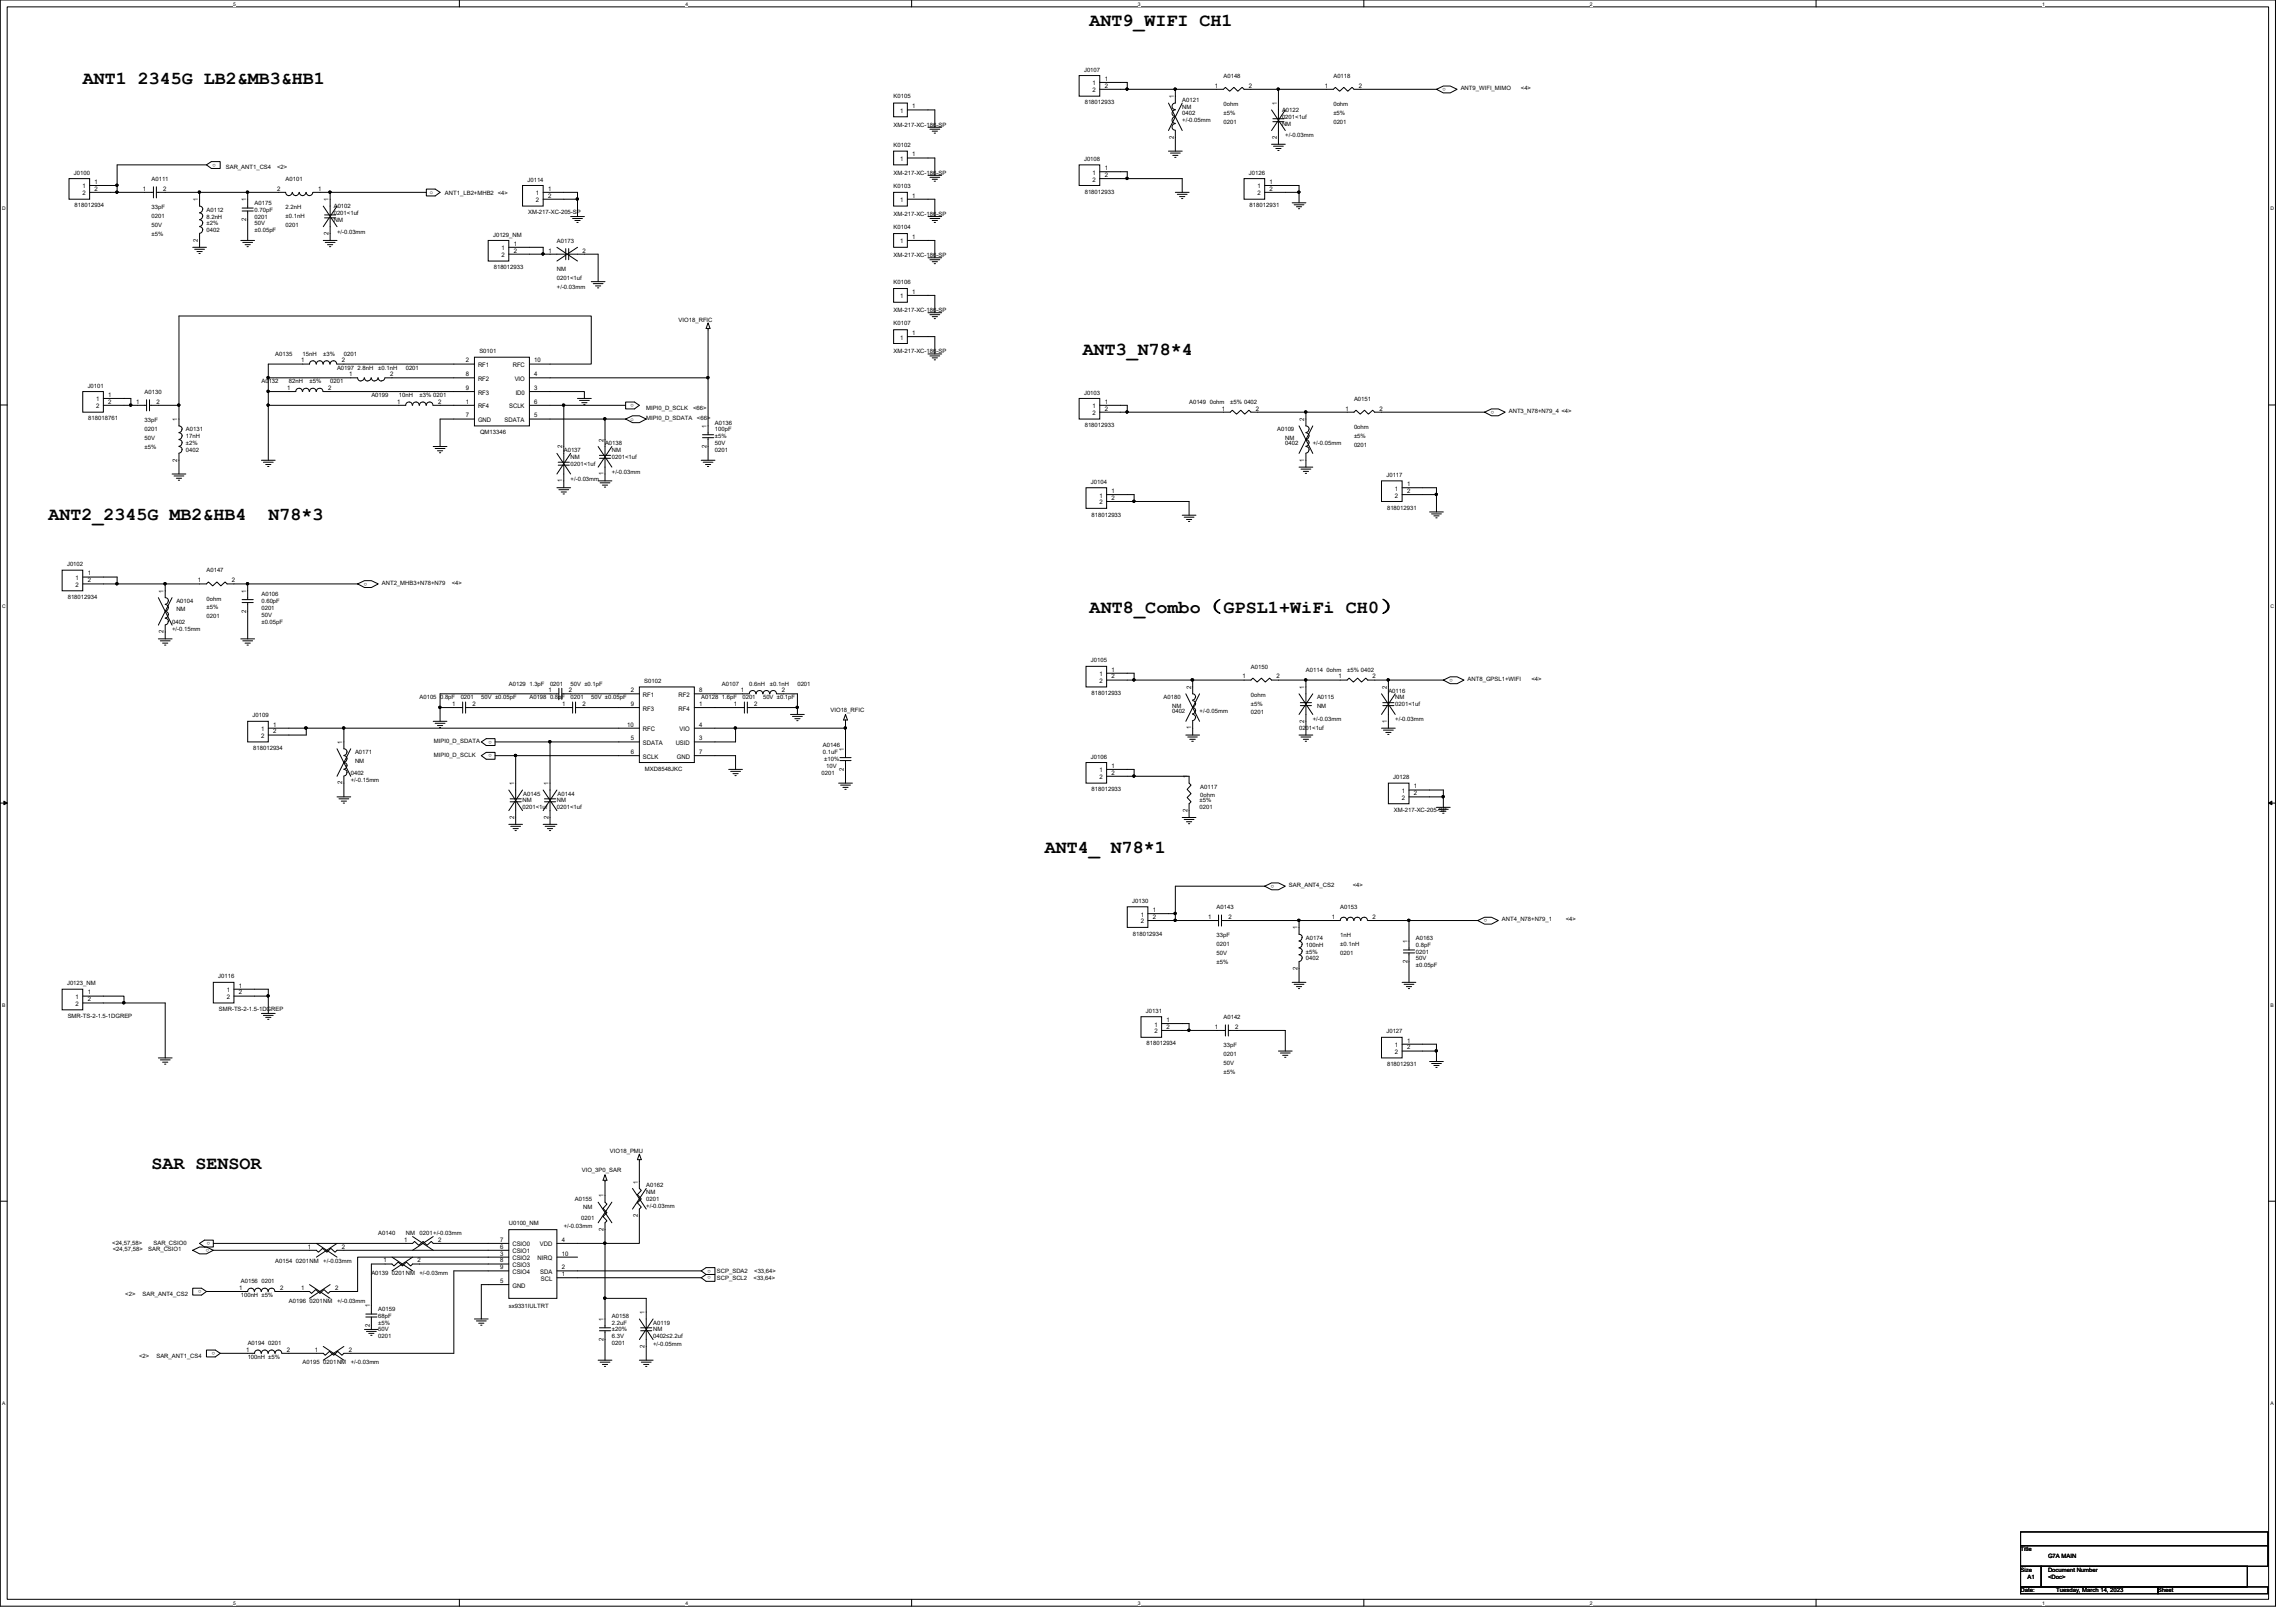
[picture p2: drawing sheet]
<svg xmlns="http://www.w3.org/2000/svg" width="297mm" height="210mm" viewBox="0 0 297 210" stroke-linecap="round" stroke-linejoin="round" font-family="sans-serif">
<defs><g id="words">
<g font-size="2.4">
<text x="141" y="3.3">ANT9_WIFI CH1</text>
<text x="10.7" y="10.8">ANT1 2345G LB2&amp;MB3&amp;HB1</text>
<text x="140.1" y="46">ANT3_N78*4</text>
<text x="6.3" y="67.3">ANT2_2345G MB2&amp;HB4</text>
<text x="34.7" y="67.3">N78*3</text>
<text x="141" y="79.3">ANT8_Combo（GPSL1+WiFi CH0）</text>
<text x="135.2" y="110.4">ANT4_ N78*1</text>
<text x="19.6" y="151.3">SAR SENSOR</text>
</g>
<g font-size=".8">
<text x="140.2" y="9.3">J0107</text>
<text x="141.3" y="11">1</text>
<text x="141.3" y="11.9">2</text>
<text x="142.9" y="10.5">1</text>
<text x="142.9" y="11.3">2</text>
<text x="157.2" y="11.3">1</text>
<text x="158.3" y="10.1">A0148</text>
<text x="161.6" y="11.3">2</text>
<text x="171.4" y="11.3">1</text>
<text x="172.5" y="10.1">A0118</text>
<text x="175.8" y="11.3">2</text>
<text x="187.1" y="11.4" transform="rotate(180 187.1 11.4)">o</text>
<text x="189" y="11.6">ANT9_WIFI_MIMO</text>
<text x="196.8" y="11.6">&lt;4&gt;</text>
<text x="115.6" y="12.7">K0105</text>
<text x="115.6" y="16.4">XM-217-XC-186-SP</text>
<text x="116.5" y="14.6">1</text>
<text x="118" y="14">1</text>
<text x="140.3" y="13.5">818012933</text>
<text x="151.8" y="17.9" transform="rotate(-90 151.8 17.9)">2</text>
<text x="151.8" y="12.7" transform="rotate(-90 151.8 12.7)">1</text>
<text x="152.9" y="13.2">A0121</text>
<text x="152.9" y="14.1">NM</text>
<text x="152.9" y="14.9">0402</text>
<text x="152.9" y="15.8">+/-0.05mm</text>
<text x="158.3" y="13.7">0ohm</text>
<text x="158.3" y="14.9">±5%</text>
<text x="158.3" y="16">0201</text>
<text x="165.2" y="17.9" transform="rotate(-90 165.2 17.9)">2</text>
<text x="165.2" y="13.6" transform="rotate(-90 165.2 13.6)">1</text>
<text x="165.9" y="14.5">A0122</text>
<text x="165.9" y="16.3">NM</text>
<text x="165.9" y="15.4">0201&lt;1uf</text>
<text x="166.3" y="17.8">+/-0.03mm</text>
<text x="172.5" y="13.7">0ohm</text>
<text x="172.5" y="14.9">±5%</text>
<text x="172.5" y="16">0201</text>
<text x="9.6" y="22.6">J0100</text>
<text x="12.2" y="23.8">1</text>
<text x="19.6" y="23.4">A0111</text>
<text x="27.9" y="21.2" transform="rotate(180 27.9 21.2)">o</text>
<text x="29.2" y="21.9">SAR_ANT1_CS4</text>
<text x="35.9" y="21.9">&lt;2&gt;</text>
<text x="37" y="23.4">A0101</text>
<text x="68.2" y="23.5">J0114</text>
<text x="115.6" y="19">K0102</text>
<text x="115.6" y="22.6">XM-217-XC-186-SP</text>
<text x="116.5" y="20.8">1</text>
<text x="118" y="20.2">1</text>
<text x="140.2" y="20.8">J0108</text>
<text x="141.3" y="22.6">1</text>
<text x="141.3" y="23.5">2</text>
<text x="142.9" y="22">1</text>
<text x="142.9" y="22.9">2</text>
<text x="161.6" y="22.6">J0126</text>
<text x="164.3" y="23.8">1</text>
<text x="9.6" y="26.8">818012934</text>
<text x="10.7" y="24.4">1</text>
<text x="10.7" y="25.3">2</text>
<text x="12.2" y="24.7">2</text>
<text x="18.5" y="24.7">1</text>
<text x="19.6" y="27.1">33pF</text>
<text x="19.6" y="28.2">0201</text>
<text x="19.6" y="29.3">50V</text>
<text x="21.1" y="24.7">2</text>
<text x="25.6" y="26" transform="rotate(-90 25.6 26)">1</text>
<text x="26.7" y="27.4">A0112</text>
<text x="26.7" y="28.3">8.2nH</text>
<text x="26.7" y="29.2">±2%</text>
<text x="31.8" y="28.6" transform="rotate(-90 31.8 28.6)">2</text>
<text x="31.8" y="26" transform="rotate(-90 31.8 26)">1</text>
<text x="32.9" y="26.5">A0175</text>
<text x="32.9" y="27.4">0.70pF</text>
<text x="32.9" y="28.3">0201</text>
<text x="32.9" y="29.2">50V</text>
<text x="35.9" y="24.7">2</text>
<text x="37" y="27.1">2.2nH</text>
<text x="37" y="28.2">±0.1nH</text>
<text x="37" y="29.3">0201</text>
<text x="41.1" y="24.7">1</text>
<text x="42.5" y="26" transform="rotate(-90 42.5 26)">1</text>
<text x="43.2" y="27">A0102</text>
<text x="43.2" y="28.7">NM</text>
<text x="43.2" y="27.9">0201&lt;1uf</text>
<text x="55.6" y="25.1">o</text>
<text x="57.6" y="25.2">ANT1_LB2+MHB2 &lt;4&gt;</text>
<text x="68.3" y="27.7">XM-217-XC-205-SP</text>
<text x="69.3" y="25.3">1</text>
<text x="69.3" y="26.2">2</text>
<text x="70.9" y="24.7">1</text>
<text x="70.9" y="25.6">2</text>
<text x="115.6" y="29.6">K0104</text>
<text x="115.6" y="24.3">K0103</text>
<text x="115.6" y="27.9">XM-217-XC-186-SP</text>
<text x="116.5" y="26.2">1</text>
<text x="118" y="25.6">1</text>
<text x="140.3" y="25.1">818012933</text>
<text x="161.7" y="26.8">818012931</text>
<text x="162.7" y="24.4">1</text>
<text x="162.7" y="25.3">2</text>
<text x="164.3" y="24.7">2</text>
<text x="19.6" y="30.5">±5%</text>
<text x="25.6" y="31.3" transform="rotate(-90 25.6 31.3)">2</text>
<text x="26.7" y="30.1">0402</text>
<text x="32.9" y="30.1">±0.05pF</text>
<text x="42.5" y="30.4" transform="rotate(-90 42.5 30.4)">2</text>
<text x="43.6" y="30.2">+/-0.03mm</text>
<text x="63.8" y="30.6">J0129_NM</text>
<text x="63.9" y="34.8">818012933</text>
<text x="64.9" y="32.4">1</text>
<text x="64.9" y="33.3">2</text>
<text x="66.5" y="31.8">1</text>
<text x="66.5" y="32.7">2</text>
<text x="70.9" y="32.7">1</text>
<text x="72" y="31.4">A0173</text>
<text x="72" y="35.1">NM</text>
<text x="75.4" y="32.7">2</text>
<text x="115.6" y="33.3">XM-217-XC-186-SP</text>
<text x="116.5" y="31.5">1</text>
<text x="118" y="30.9">1</text>
<text x="72" y="36.2">0201&lt;1uf</text>
<text x="72" y="37.3">+/-0.03mm</text>
<text x="87.8" y="41.6">VIO18_RFIC</text>
<text x="115.6" y="36.7">K0106</text>
<text x="115.6" y="40.4">XM-217-XC-186-SP</text>
<text x="116.5" y="38.6">1</text>
<text x="118" y="38">1</text>
<text x="35.6" y="46.1">A0135</text>
<text x="38.9" y="46.9">1</text>
<text x="39.2" y="46.1">15nH</text>
<text x="41.8" y="46.1">±3%</text>
<text x="43.6" y="47.8">A0197 2.8nH</text>
<text x="44.2" y="46.9">2</text>
<text x="44.5" y="46.1">0201</text>
<text x="48.9" y="47.8">±0.1nH</text>
<text x="52.5" y="47.8">0201</text>
<text x="60.3" y="46.9">2</text>
<text x="61.8" y="47.5">RF1</text>
<text x="62" y="45.7">S0101</text>
<text x="66.3" y="47.5">RFC</text>
<text x="69.1" y="46.9">10</text>
<text x="115.6" y="42.1">K0107</text>
<text x="115.6" y="45.7">XM-217-XC-186-SP</text>
<text x="116.5" y="43.9">1</text>
<text x="118" y="43.3">1</text>
<text x="11.3" y="50.2">J0101</text>
<text x="12.4" y="51.9">1</text>
<text x="12.4" y="52.8">2</text>
<text x="14" y="51.4">1</text>
<text x="14" y="52.2">2</text>
<text x="17.6" y="52.2">1</text>
<text x="18.7" y="51">A0130</text>
<text x="20.2" y="52.2">2</text>
<text x="33.8" y="49.6">A0132</text>
<text x="37.2" y="50.5">1</text>
<text x="37.4" y="49.6">82nH</text>
<text x="40" y="49.6">±5%</text>
<text x="42.5" y="50.5">2</text>
<text x="42.7" y="49.6">0201</text>
<text x="45.2" y="48.7">1</text>
<text x="48" y="51.4">A0199</text>
<text x="50.5" y="48.7">2</text>
<text x="51.4" y="52.2">1</text>
<text x="51.6" y="51.4">10nH</text>
<text x="54.3" y="51.4">±3% 0201</text>
<text x="56.7" y="52.2">2</text>
<text x="60.3" y="52.2">1</text>
<text x="60.3" y="50.5">9</text>
<text x="60.3" y="48.7">8</text>
<text x="61.8" y="52.8">RF4</text>
<text x="61.8" y="51.1">RF3</text>
<text x="61.8" y="49.3">RF2</text>
<text x="65.9" y="52.8">SCLK</text>
<text x="66.6" y="49.3">VIO</text>
<text x="66.7" y="51.1">ID0</text>
<text x="69.1" y="52.2">6</text>
<text x="69.1" y="48.7">4</text>
<text x="69.1" y="50.5">3</text>
<text x="82" y="52.3" transform="rotate(180 82 52.3)">o</text>
<text x="83.6" y="53">MIPI0_D_SCLK</text>
<text x="89.7" y="53">&lt;66&gt;</text>
<text x="140.2" y="51.1">J0103</text>
<text x="141.3" y="52.8">1</text>
<text x="141.3" y="53.7">2</text>
<text x="142.9" y="52.2">1</text>
<text x="142.9" y="53.1">2</text>
<text x="153.8" y="52.3">A0149 0ohm</text>
<text x="158.1" y="53.1">1</text>
<text x="159.2" y="52.3">±5% 0402</text>
<text x="162.5" y="53.1">2</text>
<text x="174.1" y="53.1">1</text>
<text x="175.2" y="51.9">A0151</text>
<text x="178.5" y="53.1">2</text>
<text x="193.3" y="53.2" transform="rotate(180 193.3 53.2)">o</text>
<text x="195.2" y="53.4">ANT3_N78+N79_4 &lt;4&gt;</text>
<text x="11.4" y="54.4">818018761</text>
<text x="18.7" y="54.6">33pF</text>
<text x="18.7" y="55.8">0201</text>
<text x="18.7" y="56.9">50V</text>
<text x="18.7" y="58.1">±5%</text>
<text x="22.9" y="59.7" transform="rotate(-90 22.9 59.7)">2</text>
<text x="22.9" y="54.5" transform="rotate(-90 22.9 54.5)">1</text>
<text x="24" y="55.8">A0131</text>
<text x="24" y="56.7">17nH</text>
<text x="24" y="57.6">±2%</text>
<text x="24" y="58.5">0402</text>
<text x="60.3" y="54">7</text>
<text x="61.8" y="54.6">GND</text>
<text x="62.1" y="56.2">QM13346</text>
<text x="65.3" y="54.6">SDATA</text>
<text x="69.1" y="54">5</text>
<text x="72.7" y="58" transform="rotate(-90 72.7 58)">2</text>
<text x="72.9" y="58.5">A0137</text>
<text x="73.8" y="59.4">NM</text>
<text x="78.1" y="57.2" transform="rotate(-90 78.1 57.2)">2</text>
<text x="78.3" y="57.6">A0138</text>
<text x="79.2" y="58.5">NM</text>
<text x="79.2" y="59.4">0201&lt;1uf</text>
<text x="81.6" y="54.4">o</text>
<text x="83.6" y="54.4">MIPI0_D_SDATA</text>
<text x="90.2" y="54.4">&lt;66&gt;</text>
<text x="91.4" y="58" transform="rotate(-90 91.4 58)">2</text>
<text x="91.4" y="55.4" transform="rotate(-90 91.4 55.4)">1</text>
<text x="92.5" y="54.9">A0136</text>
<text x="92.5" y="55.8">100pF</text>
<text x="92.5" y="58.5">0201</text>
<text x="92.5" y="57.6">50V</text>
<text x="92.5" y="56.7">±5%</text>
<text x="140.3" y="55.3">818012933</text>
<text x="165.2" y="55.8">A0109</text>
<text x="166.3" y="56.9">NM</text>
<text x="166.3" y="57.6">0402</text>
<text x="168.7" y="59.7" transform="rotate(-90 168.7 59.7)">1</text>
<text x="168.7" y="54.5" transform="rotate(-90 168.7 54.5)">2</text>
<text x="169.8" y="57.6">+/-0.05mm</text>
<text x="175.2" y="55.5">0ohm</text>
<text x="175.2" y="56.6">±5%</text>
<text x="175.2" y="57.8">0201</text>
<text x="72.7" y="62.4" transform="rotate(-90 72.7 62.4)">1</text>
<text x="73.8" y="60.3">0201&lt;1uf</text>
<text x="73.8" y="62.2">+/-0.03mm</text>
<text x="78.1" y="61.5" transform="rotate(-90 78.1 61.5)">1</text>
<text x="79.2" y="61.3">+/-0.03mm</text>
<text x="141.1" y="62.6">J0104</text>
<text x="142.2" y="64.4">1</text>
<text x="142.2" y="65.3">2</text>
<text x="143.8" y="63.8">1</text>
<text x="143.8" y="64.7">2</text>
<text x="179.4" y="61.7">J0117</text>
<text x="179.4" y="66">818012931</text>
<text x="180.5" y="63.5">1</text>
<text x="180.5" y="64.4">2</text>
<text x="182" y="62.9">1</text>
<text x="182" y="63.8">2</text>
<text x="141.2" y="66.8">818012933</text>
<text x="8.7" y="73.3">J0102</text>
<text x="8.8" y="77.5">818012934</text>
<text x="9.8" y="75.1">1</text>
<text x="9.8" y="75.9">2</text>
<text x="11.3" y="74.5">1</text>
<text x="11.3" y="75.4">2</text>
<text x="21.2" y="76.7" transform="rotate(-90 21.2 76.7)">1</text>
<text x="25.6" y="75.4">1</text>
<text x="26.7" y="74.1">A0147</text>
<text x="26.7" y="77.7">0ohm</text>
<text x="30" y="75.4">2</text>
<text x="31.8" y="76.7" transform="rotate(-90 31.8 76.7)">1</text>
<text x="33.8" y="77.2">A0106</text>
<text x="47.5" y="75.4" transform="rotate(180 47.5 75.4)">o</text>
<text x="49.4" y="75.6">ANT2_MHB3+N78+N79</text>
<text x="58.5" y="75.6">&lt;4&gt;</text>
<text x="21.2" y="82" transform="rotate(-90 21.2 82)">2</text>
<text x="22.3" y="80.7">0402</text>
<text x="22.3" y="81.6">+/-0.15mm</text>
<text x="22.8" y="78.1">A0104</text>
<text x="22.8" y="79.1">NM</text>
<text x="26.7" y="78.9">±5%</text>
<text x="26.7" y="80">0201</text>
<text x="31.8" y="79.3" transform="rotate(-90 31.8 79.3)">2</text>
<text x="33.8" y="78.1">0.60pF</text>
<text x="33.8" y="79">0201</text>
<text x="33.8" y="79.8">50V</text>
<text x="33.8" y="80.7">±0.05pF</text>
<text x="65.8" y="88.7">A0129 1.3pF</text>
<text x="70.9" y="89.6">1</text>
<text x="71.2" y="88.7">0201</text>
<text x="73.6" y="89.6">2</text>
<text x="73.8" y="88.7">50V ±0.1pF</text>
<text x="81.6" y="89.6">2</text>
<text x="83.4" y="88.4">S0102</text>
<text x="90.5" y="89.6">8</text>
<text x="93.4" y="88.7">A0107</text>
<text x="95.8" y="89.6">1</text>
<text x="96.9" y="88.7">0.6nH</text>
<text x="99.6" y="88.7">±0.1nH</text>
<text x="101.1" y="89.6">2</text>
<text x="103.2" y="88.7">0201</text>
<text x="141.1" y="85.7">J0105</text>
<text x="141.2" y="90">818012933</text>
<text x="142.2" y="87.5">1</text>
<text x="142.2" y="88.4">2</text>
<text x="143.8" y="86.9">1</text>
<text x="143.8" y="87.8">2</text>
<text x="154.1" y="89.2" transform="rotate(-90 154.1 89.2)">2</text>
<text x="160.7" y="87.8">1</text>
<text x="161.8" y="86.5">A0150</text>
<text x="165.1" y="87.8">2</text>
<text x="168.7" y="89.2" transform="rotate(-90 168.7 89.2)">1</text>
<text x="168.9" y="87">A0114 0ohm</text>
<text x="173.2" y="87.8">1</text>
<text x="174.3" y="87">±5% 0402</text>
<text x="177.6" y="87.8">2</text>
<text x="179.4" y="89.2" transform="rotate(-90 179.4 89.2)">2</text>
<text x="179.6" y="89.6">A0116</text>
<text x="188" y="87.8" transform="rotate(180 188 87.8)">o</text>
<text x="189.9" y="88.1">ANT8_GPSL1+WIFI</text>
<text x="198.1" y="88.1">&lt;4&gt;</text>
<text x="32.7" y="92.8">J0109</text>
<text x="33.8" y="94.6">1</text>
<text x="33.8" y="95.5">2</text>
<text x="35.3" y="94">1</text>
<text x="35.3" y="94.9">2</text>
<text x="54.3" y="90.5">A0105 0.8pF</text>
<text x="58.5" y="91.4">1</text>
<text x="59.6" y="90.5">0201</text>
<text x="61.1" y="91.4">2</text>
<text x="62.3" y="90.5">50V ±0.05pF</text>
<text x="63.6" y="95.8" transform="rotate(180 63.6 95.8)">o</text>
<text x="68.5" y="90.5">A0198 0.8pF</text>
<text x="72.7" y="91.4">1</text>
<text x="73.8" y="90.5">0201</text>
<text x="75.4" y="91.4">2</text>
<text x="76.5" y="90.5">50V ±0.05pF</text>
<text x="81.1" y="94">10</text>
<text x="81.6" y="95.8">5</text>
<text x="81.6" y="91.4">9</text>
<text x="83.2" y="90.2">RF1</text>
<text x="83.2" y="91.9">RF3</text>
<text x="83.2" y="94.6">RFC</text>
<text x="87.8" y="91.9">RF4</text>
<text x="87.8" y="90.2">RF2</text>
<text x="87.9" y="94.6">VIO</text>
<text x="90.5" y="91.4">1</text>
<text x="90.5" y="95.8">3</text>
<text x="90.5" y="94">4</text>
<text x="90.7" y="90.5">A0128 1.6pF</text>
<text x="95" y="91.4">1</text>
<text x="96.1" y="90.5">0201</text>
<text x="97.6" y="91.4">2</text>
<text x="98.7" y="90.5">50V ±0.1pF</text>
<text x="107.4" y="92.1">VIO18_RFIC</text>
<text x="150.5" y="90.5">A0180</text>
<text x="151.6" y="91.6">NM</text>
<text x="151.6" y="92.3">0402</text>
<text x="154.1" y="94.4" transform="rotate(-90 154.1 94.4)">1</text>
<text x="155.2" y="92.3">+/-0.05mm</text>
<text x="161.8" y="90.2">0ohm</text>
<text x="161.8" y="91.3">±5%</text>
<text x="161.8" y="92.5">0201</text>
<text x="168.1" y="94.5">0201&lt;1uf</text>
<text x="168.7" y="93.5" transform="rotate(-90 168.7 93.5)">2</text>
<text x="169.8" y="93.3">+/-0.03mm</text>
<text x="170.4" y="90.5">A0115</text>
<text x="170.4" y="91.6">NM</text>
<text x="179.4" y="93.5" transform="rotate(-90 179.4 93.5)">1</text>
<text x="180.5" y="90.5">NM</text>
<text x="180.5" y="91.4">0201&lt;1uf</text>
<text x="180.5" y="93.3">+/-0.03mm</text>
<text x="32.8" y="97.1">818012934</text>
<text x="44.3" y="101.5" transform="rotate(-90 44.3 101.5)">2</text>
<text x="44.3" y="96.3" transform="rotate(-90 44.3 96.3)">1</text>
<text x="45.4" y="100.3">0402</text>
<text x="45.4" y="101.2">+/-0.15mm</text>
<text x="45.9" y="97.6">A0171</text>
<text x="45.9" y="98.7">NM</text>
<text x="56.1" y="98">MIPI0_D_SCLK</text>
<text x="56.1" y="96.2">MIPI0_D_SDATA</text>
<text x="63.6" y="97.6" transform="rotate(180 63.6 97.6)">o</text>
<text x="66.5" y="101.6" transform="rotate(-90 66.5 101.6)">1</text>
<text x="70.9" y="101.6" transform="rotate(-90 70.9 101.6)">1</text>
<text x="81.6" y="97.6">6</text>
<text x="83.2" y="96.4">SDATA</text>
<text x="83.2" y="98.2">SCLK</text>
<text x="83.4" y="99.7">MXD8548JKC</text>
<text x="87.4" y="96.4">USID</text>
<text x="87.6" y="98.2">GND</text>
<text x="90.5" y="97.6">7</text>
<text x="106.3" y="100.3">0201</text>
<text x="106.5" y="96.7">A0146</text>
<text x="106.5" y="97.6">0.1uF</text>
<text x="106.6" y="98.5">±10%</text>
<text x="106.9" y="99.4">10V</text>
<text x="109.2" y="99.7" transform="rotate(-90 109.2 99.7)">2</text>
<text x="109.2" y="97.2" transform="rotate(-90 109.2 97.2)">1</text>
<text x="141.1" y="98.2">J0106</text>
<text x="142.2" y="99.9">1</text>
<text x="142.2" y="100.8">2</text>
<text x="143.8" y="99.4">1</text>
<text x="143.8" y="100.2">2</text>
<text x="153.6" y="100.7" transform="rotate(-90 153.6 100.7)">1</text>
<text x="180.3" y="100.8">J0128</text>
<text x="66.5" y="106" transform="rotate(-90 66.5 106)">2</text>
<text x="67.6" y="103.8">NM</text>
<text x="67.6" y="104.7">0201&lt;1uf</text>
<text x="67.7" y="103">A0145</text>
<text x="70.9" y="106" transform="rotate(-90 70.9 106)">2</text>
<text x="72" y="103.8">NM</text>
<text x="72" y="104.7">0201&lt;1uf</text>
<text x="72.1" y="103">A0144</text>
<text x="141.2" y="102.4">818012933</text>
<text x="153.6" y="105.1" transform="rotate(-90 153.6 105.1)">2</text>
<text x="155.2" y="103.8">±5%</text>
<text x="155.2" y="104.7">0201</text>
<text x="155.3" y="102.1">A0117</text>
<text x="155.3" y="103.1">0ohm</text>
<text x="180.3" y="105.1">XM-217-XC-205-SP</text>
<text x="181.4" y="102.6">1</text>
<text x="181.4" y="103.5">2</text>
<text x="182.9" y="102">1</text>
<text x="182.9" y="102.9">2</text>
<text x="146.5" y="116.8">J0130</text>
<text x="147.6" y="118.6">1</text>
<text x="147.6" y="119.5">2</text>
<text x="149.1" y="118">1</text>
<text x="149.1" y="118.9">2</text>
<text x="156.3" y="118.9">1</text>
<text x="157.4" y="117.6">A0143</text>
<text x="158.9" y="118.9">2</text>
<text x="164.8" y="114.5" transform="rotate(180 164.8 114.5)">o</text>
<text x="166.7" y="114.8">SAR_ANT4_CS2</text>
<text x="172.3" y="118.9">1</text>
<text x="173.4" y="117.6">A0153</text>
<text x="175" y="114.8">&lt;4&gt;</text>
<text x="177.6" y="118.9">2</text>
<text x="192.4" y="119" transform="rotate(180 192.4 119)">o</text>
<text x="194.3" y="119.2">ANT4_N78+N79_1</text>
<text x="202.6" y="119.2">&lt;4&gt;</text>
<text x="146.6" y="121.1">818012934</text>
<text x="157.4" y="121.3">33pF</text>
<text x="157.4" y="122.4">0201</text>
<text x="157.4" y="123.6">50V</text>
<text x="157.4" y="124.8">±5%</text>
<text x="167.8" y="125.5" transform="rotate(-90 167.8 125.5)">2</text>
<text x="167.8" y="120.3" transform="rotate(-90 167.8 120.3)">1</text>
<text x="168.9" y="121.6">A0174</text>
<text x="168.9" y="122.5">100nH</text>
<text x="168.9" y="123.4">±5%</text>
<text x="168.9" y="124.3">0402</text>
<text x="173.4" y="121.3">1nH</text>
<text x="173.4" y="122.4">±0.1nH</text>
<text x="173.4" y="123.6">0201</text>
<text x="182.1" y="124.6" transform="rotate(-90 182.1 124.6)">2</text>
<text x="182.1" y="122" transform="rotate(-90 182.1 122)">1</text>
<text x="183.2" y="121.6">A0163</text>
<text x="183.2" y="122.5">0.8pF</text>
<text x="183.2" y="123.4">0201</text>
<text x="183.2" y="124.3">50V</text>
<text x="183.2" y="125.2">±0.05pF</text>
<text x="8.7" y="127.5">J0123_NM</text>
<text x="8.8" y="131.7">SMR-TS-2-1.5-1DGREP</text>
<text x="9.8" y="129.3">1</text>
<text x="9.8" y="130.2">2</text>
<text x="11.3" y="128.7">1</text>
<text x="11.3" y="129.6">2</text>
<text x="28.2" y="126.6">J0116</text>
<text x="28.3" y="130.9">SMR-TS-2-1.5-1DGREP</text>
<text x="29.3" y="128.4">1</text>
<text x="29.3" y="129.3">2</text>
<text x="30.9" y="127.8">1</text>
<text x="30.9" y="128.7">2</text>
<text x="148.2" y="131.1">J0131</text>
<text x="158.3" y="131.9">A0142</text>
<text x="148.3" y="135.3">818012934</text>
<text x="149.3" y="132.8">1</text>
<text x="149.3" y="133.7">2</text>
<text x="150.9" y="132.2">1</text>
<text x="150.9" y="133.1">2</text>
<text x="157.2" y="133.1">1</text>
<text x="158.3" y="135.5">33pF</text>
<text x="158.3" y="136.7">0201</text>
<text x="158.3" y="137.8">50V</text>
<text x="159.8" y="133.1">2</text>
<text x="179.4" y="133.7">J0127</text>
<text x="179.4" y="138">818012931</text>
<text x="180.5" y="135.5">1</text>
<text x="180.5" y="136.4">2</text>
<text x="182" y="134.9">1</text>
<text x="182" y="135.8">2</text>
<text x="158.3" y="139">±5%</text>
<text x="78.9" y="149.2">VIO18_PMU</text>
<text x="74.4" y="155.4">A0155</text>
<text x="75.3" y="151.7">VIO_3P0_SAR</text>
<text x="78.1" y="154.9" transform="rotate(-90 78.1 154.9)">1</text>
<text x="82.5" y="153.2" transform="rotate(-90 82.5 153.2)">1</text>
<text x="83.6" y="153.6">A0162</text>
<text x="83.6" y="154.5">NM</text>
<text x="83.6" y="155.4">0201</text>
<text x="14.5" y="161.1">&lt;24,57,58&gt;</text>
<text x="14.6" y="161.9">&lt;24,57,58&gt;</text>
<text x="19.2" y="161.9">SAR_CSIO1</text>
<text x="19.9" y="161.1">SAR_CSIO0</text>
<text x="27" y="161.6" transform="rotate(180 27 161.6)">o</text>
<text x="27.2" y="160.7" transform="rotate(180 27.2 160.7)">o</text>
<text x="39.8" y="161.6">1</text>
<text x="44.2" y="161.6">2</text>
<text x="48.9" y="159.9">A0140</text>
<text x="52.3" y="160.7">1</text>
<text x="52.5" y="159.9">NM</text>
<text x="54.3" y="159.9">0201+/-0.03mm</text>
<text x="56.7" y="160.7">2</text>
<text x="64.7" y="160.7">7</text>
<text x="64.7" y="161.6">6</text>
<text x="65.8" y="158.5">U0100_NM</text>
<text x="66.3" y="161.3">CSIO0</text>
<text x="69.8" y="161.3">VDD</text>
<text x="72.7" y="160.7">4</text>
<text x="72.9" y="159">+/-0.03mm</text>
<text x="75.2" y="157.8">0201</text>
<text x="75.4" y="156.5">NM</text>
<text x="78.1" y="159.3" transform="rotate(-90 78.1 159.3)">2</text>
<text x="82.5" y="157.5" transform="rotate(-90 82.5 157.5)">2</text>
<text x="83.6" y="156.3">+/-0.03mm</text>
<text x="16.2" y="167.7">&lt;2&gt;</text>
<text x="18.5" y="167.7">SAR_ANT4_CS2</text>
<text x="26.1" y="167" transform="rotate(180 26.1 167)">o</text>
<text x="30.9" y="166.9">1</text>
<text x="31.2" y="166.1">A0156</text>
<text x="31.2" y="167.9">100nH ±5%</text>
<text x="33.8" y="166.1">0201</text>
<text x="35.6" y="163.4">A0154</text>
<text x="36.2" y="166.9">2</text>
<text x="38.3" y="163.4">0201NM</text>
<text x="38.9" y="166.9">1</text>
<text x="41.8" y="163.4">+/-0.03mm</text>
<text x="43.3" y="166.9">2</text>
<text x="48" y="165">A0139</text>
<text x="49.6" y="163.4">1</text>
<text x="50.7" y="165">0201NM</text>
<text x="54" y="163.4">2</text>
<text x="54.3" y="165">+/-0.03mm</text>
<text x="64.7" y="162.5">3</text>
<text x="64.7" y="163.4">8</text>
<text x="64.7" y="164.3">9</text>
<text x="64.7" y="166">5</text>
<text x="66.3" y="162.2">CSIO1</text>
<text x="66.3" y="163.1">CSIO2</text>
<text x="66.3" y="164">CSIO3</text>
<text x="66.3" y="164.8">CSIO4</text>
<text x="66.3" y="166.6">GND</text>
<text x="69.6" y="163.1">NIRQ</text>
<text x="69.9" y="164.8">SDA</text>
<text x="70" y="165.7">SCL</text>
<text x="72.7" y="165.1">1</text>
<text x="72.7" y="164.3">2</text>
<text x="72.7" y="162.5">10</text>
<text x="91.9" y="164.3" transform="rotate(180 91.9 164.3)">o</text>
<text x="91.9" y="165.2" transform="rotate(180 91.9 165.2)">o</text>
<text x="92.7" y="164.8">SCP_SDA2</text>
<text x="92.7" y="165.7">SCP_SCL2</text>
<text x="97.5" y="165.7">&lt;33,64&gt;</text>
<text x="97.6" y="164.8">&lt;33,64&gt;</text>
<text x="37.4" y="168.6">A0196</text>
<text x="40" y="168.6">0201NM</text>
<text x="43.6" y="168.6">+/-0.03mm</text>
<text x="47.8" y="171.7" transform="rotate(-90 47.8 171.7)">2</text>
<text x="47.8" y="169.2" transform="rotate(-90 47.8 169.2)">1</text>
<text x="48.9" y="169.6">A0159</text>
<text x="48.9" y="170.5">68pF</text>
<text x="48.9" y="173.2">0201</text>
<text x="48.9" y="172.3">50V</text>
<text x="48.9" y="171.4">±5%</text>
<text x="65.8" y="169.3">sx9331IULTRT</text>
<text x="78.1" y="173.5" transform="rotate(-90 78.1 173.5)">2</text>
<text x="78.1" y="170.9" transform="rotate(-90 78.1 170.9)">1</text>
<text x="79.2" y="170.5">A0158</text>
<text x="79.2" y="171.4">2.2uF</text>
<text x="79.2" y="173.2">6.3V</text>
<text x="79.2" y="172.3">±20%</text>
<text x="83.4" y="170.1" transform="rotate(-90 83.4 170.1)">1</text>
<text x="84.5" y="171.4">A0119</text>
<text x="84.5" y="172.3">NM</text>
<text x="84.5" y="173.2">0402≤2.2uf</text>
<text x="18" y="175.7">&lt;2&gt;</text>
<text x="20.2" y="175.7">SAR_ANT1_CS4</text>
<text x="27.9" y="175" transform="rotate(180 27.9 175)">o</text>
<text x="31.8" y="174.9">1</text>
<text x="32" y="174.1">A0194</text>
<text x="32" y="175.9">100nH ±5%</text>
<text x="34.7" y="174.1">0201</text>
<text x="37.1" y="174.9">2</text>
<text x="39.2" y="176.6">A0195</text>
<text x="40.7" y="174.9">1</text>
<text x="41.8" y="176.6">0201NM</text>
<text x="45.1" y="174.9">2</text>
<text x="45.4" y="176.6">+/-0.03mm</text>
<text x="79.2" y="174.1">0201</text>
<text x="83.4" y="174.4" transform="rotate(-90 83.4 174.4)">2</text>
<text x="84.5" y="174.2">+/-0.05mm</text>
<text x="261.4" y="200.7">Title</text>
<text x="261.4" y="203.4">Size</text>
<text x="265" y="203.4">Document Number</text>
<text x="265" y="201.6">G7A MAIN</text>
<text x="261.4" y="206.1">Date:</text>
<text x="262.3" y="204.3">A1</text>
<text x="265" y="204.3">&lt;Doc&gt;</text>
<text x="266" y="206.1">Tuesday, March 14, 2023</text>
<text x="279.2" y="206.1">Sheet</text>
</g>
<g font-size=".6">
<text x="30.2" y=".7">5</text>
<text x="88.7" y=".7">4</text>
<text x="147.2" y=".7">3</text>
<text x="205.7" y=".7">2</text>
<text x="264.2" y=".7">1</text>
<text x=".3" y="27.2">D</text>
<text x="293.7" y="27.2">D</text>
<text x=".3" y="78.7">C</text>
<text x="293.7" y="78.7">C</text>
<text x=".3" y="130.3">B</text>
<text x="293.7" y="130.3">B</text>
<text x=".3" y="181.8">A</text>
<text x="293.7" y="181.8">A</text>
<text x="30.2" y="207.7">5</text>
<text x="88.7" y="207.7">4</text>
<text x="147.2" y="207.7">3</text>
<text x="205.7" y="207.7">2</text>
<text x="264.2" y="207.7">1</text>
</g>
</g></defs>
<path d="M0 0h294.4v207.9h-294.4zM.9 .9h292.6v206.1h-292.6z" fill="none" stroke="#000" stroke-width=".13"/>
<g fill="#fff">
<path d="M30.2 .1h.3v.7h-.3z"/>
<path d="M30.2 207.1h.3v.7h-.3z"/>
</g>
<path d="M59.4 0v.9M59.4 207v.9" fill="none" stroke="#000" stroke-width=".13"/>
<g fill="#fff">
<path d="M88.7 .1h.3v.7h-.3z"/>
<path d="M88.7 207.1h.3v.7h-.3z"/>
</g>
<path d="M117.9 0v.9M117.9 207v.9" fill="none" stroke="#000" stroke-width=".13"/>
<g fill="#fff">
<path d="M147.2 .1h.3v.7h-.3z"/>
<path d="M147.2 207.1h.3v.7h-.3z"/>
</g>
<path d="M176.4 0v.9M176.4 207v.9" fill="none" stroke="#000" stroke-width=".13"/>
<g fill="#fff">
<path d="M205.7 .1h.3v.7h-.3z"/>
<path d="M205.7 207.1h.3v.7h-.3z"/>
</g>
<path d="M234.9 0v.9M234.9 207v.9" fill="none" stroke="#000" stroke-width=".13"/>
<g fill="#fff">
<path d="M264.2 .1h.3v.7h-.3z"/>
<path d="M264.2 207.1h.3v.7h-.3z"/>
<path d="M.3 26.6h.5v.7h-.5z"/>
<path d="M293.7 26.6h.5v.7h-.5z"/>
<path d="M.3 78.1h.5v.8h-.5z"/>
<path d="M293.7 78.1h.5v.8h-.5z"/>
</g>
<path d="M0 52.4h.9M293.5 52.4h.9" fill="none" stroke="#000" stroke-width=".13"/>
<g fill="#fff">
<path d="M.3 129.7h.4v.7h-.4z"/>
<path d="M293.7 129.7h.5v.7h-.5z"/>
</g>
<path d="M0 103.9h.9M.5 103.7l.4 .2-.4 .2zM293.5 103.9h.9M293.5 103.9l.4-.2v.4z" fill="none" stroke="#000" stroke-width=".13"/>
<path d="M.5 103.7l.4 .2-.4 .2zM293.5 103.9l.4-.2v.4z" fill="#000"/>
<g fill="#fff">
<path d="M.3 181.2h.4v.7h-.4z"/>
<path d="M293.7 181.2h.4v.7h-.4z"/>
</g>
<g fill="none" stroke="#000" stroke-width=".13">
<path d="M115.6 13.3h1.8v1.8h-1.8zM115.6 19.6h1.8v1.7h-1.8zM117.4 14.2h3.5v2.3M120.1 16.5h1.7M120.3 16.7h1.3M120.6 17h.7M120.9 17.2h.1M139.6 9.8h2.7v2.6h-2.7zM142.3 10.7h3.5v.9M142.3 11.6h3.5M145.7 11.4h.2v.2h-.2zM145.8 11.6h6.3"/>
<path d="M151.2 13.3l1.7 3.6M151.2 19.6h1.7M151.4 19.8h1.3M151.9 11.4h.2v.2h-.2zM152.1 14.2a.42 .42 0 0 0-.5 .4 .42 .42 0 0 0 .5 .5M152.1 15.1a.42 .42 0 0 0-.5 .4 .42 .42 0 0 0 .5 .5M152.1 16a.42 .42 0 0 0-.5 .4 .42 .42 0 0 0 .5 .4M152.1 16.9v2.7M152.9 13.3l-1.7 3.6M164.5 18.7h1.8M164.5 14.2l1.8 2.7M164.7 15.4h1.4"/>
<path d="M164.7 15.7h1.4M164.8 18.9h1.2M165.1 19.2h.6M165.3 11.4h.2v.2h-.2zM165.3 19.5h.2M165.4 11.6h-4.5l-.2-.3-.6 .5-.5-.5-.5 .5-.6-.5-.2 .3h-6.2v1.7a.42 .42 0 0 0-.5 .5 .42 .42 0 0 0 .5 .4M165.4 11.6v3.8M165.4 15.7v3M165.4 11.6h7.1l.3-.3 .5 .5 .6-.5 .5 .5 .5-.5 .3 .3h10.6M166.3 14.2l-1.8 2.7M185.8 11.6l.9-.5h.9l.9 .5-.9 .4h-.9zM8.9 23.1h2.7v2.7h-2.7z"/>
<path d="M11.6 24h3.6M11.6 24.9h3.6M15 24.8h.2v.2h-.2zM15 23.9h.2v.2h-.2zM15.2 24.9h4.7M15.2 24v.9M19.9 24.2v1.4M20.2 24.2v1.4M20.2 24.9h11.8M24.9 32h1.8M25.2 32.3h1.3M25.5 32.6h.7"/>
<path d="M25.7 24.8h.2v.2h-.2zM25.7 32.8h.2M25.8 24.9v1.8a.41 .41 0 0 1 .4 .4 .5 .5 0 0 1-.4 .4M25.8 30.2v1.8M25.8 27.6a.41 .41 0 0 1 .4 .4 .5 .5 0 0 1-.4 .4M25.8 28.4a.41 .41 0 0 1 .4 .5 .5 .5 0 0 1-.4 .4M25.8 29.3a.41 .41 0 0 1 .4 .5 .5 .5 0 0 1-.4 .4M26.7 21.3l.6-.4h1.2v.9h-1.2zM26.7 21.3h-11.5v2.7M31.2 31.1h1.7M31.3 26.9h1.5M31.3 27.3h1.5"/>
<path d="M31.4 31.4h1.3M31.7 31.7h.7M31.9 24.8h.2v.2h-.2zM32 31.9h.1M32 24.9h5a.42 .42 0 0 0 .4 .4 .42 .42 0 0 0 .4-.4M32 24.9v2M32 27.3v3.8M37.8 24.9a.42 .42 0 0 0 .5 .4 .42 .42 0 0 0 .4-.4M38.7 24.9a.42 .42 0 0 0 .5 .4 .42 .42 0 0 0 .4-.4M39.6 24.9a.42 .42 0 0 0 .4 .4 .42 .42 0 0 0 .5-.4M40.5 24.9h2.2M41.8 31.1h1.8"/>
<path d="M41.8 26.7l1.8 2.6M42 27.8h1.4M42 28.2h1.4M42.1 31.4h1.2M42.4 31.7h.6M42.6 24.8h.2v.2h-.2zM42.6 31.9h.2M42.7 24.9v2.9M42.7 28.2v2.9M42.7 24.9h12.5M43.6 26.7l-1.8 2.6M55.2 24.5h1.1l.6 .4-.6 .5h-1.1z"/>
<path d="M63.2 31.1h2.6v2.7h-2.6zM65.8 32h4.5v.9M65.8 32.9h4.5M67.6 24h2.7v2.7h-2.7zM70.1 32.8h.2v.2h-.2zM70.3 24.9h4.4v.9M70.3 25.8h4.4M70.3 32.9h2.9M72 32l2.7 1.8M73.2 32.2v1.4M73.6 32.2v1.4M73.6 32.9h3.8v3.5"/>
<path d="M73.8 28h1.8M74.1 28.3h1.2M74.4 28.5h.7M74.6 25.6h.2v.3h-.2zM74.6 28.8h.2M74.7 25.8v2.2M74.7 32l-2.7 1.8M76.5 36.4h1.8M76.7 36.7h1.3M77 37h.7M77.3 37.3h.2M115.6 30.2h1.8v1.8h-1.8z"/>
<path d="M115.6 24.9h1.8v1.8h-1.8zM115.6 37.3h1.8v1.8h-1.8zM117.4 31.1h3.5v2.3M117.4 25.8h3.5v2.2M117.4 38.2h3.5v2.3M117.4 20.4h3.5v2.3M120.1 22.7h1.7M120.1 28h1.7M120.1 33.4h1.7M120.3 22.9h1.3M120.3 28.3h1.3M120.3 33.6h1.3"/>
<path d="M120.6 23.2h.7M120.6 28.5h.7M120.6 33.9h.7M120.9 23.5h.1M120.9 28.8h.1M120.9 34.1h.1M139.6 21.3h2.7v2.7h-2.7zM142.3 22.2h3.5v.9M142.3 23.1h3.5M145.7 23h.2v.2h-.2zM145.8 23.1h7.1v1.8M151.7 20.1h.7"/>
<path d="M152 20.4h.1M152.1 24.9h1.7M152.3 25.1h1.3M152.6 25.4h.7M152.9 25.7h.1M160.9 23.1h2.7v2.7h-2.7zM163.6 24h4.5v.9M163.6 24.9h4.5M167.2 26.2h1.7M167.4 26.5h1.3M167.7 26.8h.7M167.9 24.8h.2v.2h-.2z"/>
<path d="M168 27h.1M168.1 24.9v1.3M10.7 50.7h2.7v2.6h-2.7zM13.4 51.6h3.5v.9M13.4 52.5h3.5M16.8 52.3h.2v.2h-.2zM16.9 52.5h2.1M19 51.7v1.5M19.3 51.7v1.5M19.3 52.5h3.9M23 52.3h.2v.2h-.2zM23.2 52.5v2.6a.41 .41 0 0 1 .4 .4 .5 .5 0 0 1-.4 .5"/>
<path d="M23.2 58.7v2.6M23.2 56a.41 .41 0 0 1 .4 .4 .5 .5 0 0 1-.4 .5M23.2 56.9a.41 .41 0 0 1 .4 .4 .5 .5 0 0 1-.4 .4M23.2 57.8a.41 .41 0 0 1 .4 .4 .5 .5 0 0 1-.4 .4M33.8 59.6h1.8M34.1 59.8h1.2M34.6 48.8h.2v.2h-.2zM34.6 50.5h.2v.2h-.2zM34.6 52.3h.2v.2h-.2zM34.7 50.7h3.6a.42 .42 0 0 1 .4-.5 .42 .42 0 0 1 .4 .5M34.7 48.9h11.6a.41 .41 0 0 0 .4 .4 .5 .5 0 0 0 .4-.4M34.7 52.5h17.8a.42 .42 0 0 1 .4-.5 .42 .42 0 0 1 .4 .5"/>
<path d="M34.7 50.7v1.8M34.7 48.9v1.8M34.7 52.5v7.1M40 50.7a.42 .42 0 0 0-.4-.5 .42 .42 0 0 0-.4 .5M40.9 50.7a.42 .42 0 0 0-.4-.5 .42 .42 0 0 0-.5 .5M40.9 47.1a.42 .42 0 0 0-.4-.4 .42 .42 0 0 0-.5 .4h-5.3v1.8M41.8 50.7a.42 .42 0 0 0-.4-.5 .42 .42 0 0 0-.5 .5M41.8 47.1a.42 .42 0 0 0-.4-.4 .42 .42 0 0 0-.5 .4M41.8 50.7h19.6M42.7 47.1a.42 .42 0 0 0-.5-.4 .42 .42 0 0 0-.4 .4M43.6 47.1a.42 .42 0 0 0-.5-.4 .42 .42 0 0 0-.4 .4M43.6 47.1h17.8"/>
<path d="M47.2 48.9a.41 .41 0 0 0 .4 .4 .5 .5 0 0 0 .4-.4M48 48.9a.41 .41 0 0 0 .5 .4 .5 .5 0 0 0 .4-.4M48.9 48.9a.41 .41 0 0 0 .5 .4 .5 .5 0 0 0 .4-.4M49.8 48.9h11.6M54.2 52.5a.42 .42 0 0 0-.4-.5 .42 .42 0 0 0-.4 .5M55.1 52.5a.42 .42 0 0 0-.4-.5 .42 .42 0 0 0-.4 .5M56 52.5a.42 .42 0 0 0-.4-.5 .42 .42 0 0 0-.4 .5M56 52.5h5.4M56 57.8h1.8M56.3 58h1.3M56.6 58.3h.7M56.9 58.6h.1"/>
<path d="M61.4 54.2h-4.5v3.6M61.4 46.2h7.1v8.9h-7.1zM68.5 54.2h12.4M68.5 52.5h4.4v7.3M68.5 47.1h8v-6.2h-53.3v11.6M68.5 48.9h23.1M68.5 50.7h7.1v.9M72 58.7l1.8 2.6M72.2 59.8h1.5M72.8 52.3h.2v.2h-.2zM72.9 52.5h8M73.8 58.7l-1.8 2.6"/>
<path d="M74.7 51.6h1.8M75 51.8h1.2M75.3 52.1h.6M75.5 52.4h.2M77.4 57.8l1.8 2.7M77.6 59.3h1.4M77.6 58.9h1.4M78.1 54.1h.2v.2h-.2zM78.3 59.3v2.9M78.3 54.2v4.7M79.2 57.8l-1.8 2.7M80.9 54.2l.9-.4h.9l.9 .4-.9 .5h-.9z"/>
<path d="M80.9 52h1.2l.6 .5-.6 .4h-1.2zM90.7 59.6h1.8M90.9 56.3h1.4M90.9 56.6h1.4M91 59.8h1.2M91.5 48.8h.2v.2h-.2zM91.6 42.5v6.4M91.6 48.9v7.4M91.6 56.6v3M91.6 41.8l.3 .7h-.5zM115.6 42.7h1.8v1.7h-1.8zM117.4 43.6h3.5v2.2"/>
<path d="M120.1 40.5h1.7M120.1 45.8h1.7M120.3 40.7h1.3M120.3 46.1h1.3M120.6 41h.7M120.6 46.3h.7M120.9 41.2h.1M120.9 46.6h.1M139.6 51.6h2.7v2.6h-2.7zM142.3 52.5h3.5v.8M142.3 53.3h3.5M145.7 53.2h.2v.2h-.2z"/>
<path d="M145.8 53.3h13.4l.2-.2 .6 .5 .5-.5 .5 .5 .6-.5 .2 .2h7.1M168.1 55.1l1.7 3.6M168.8 53.2h.2v.2h-.2zM168.9 57.8a.41 .41 0 0 1 .5 .4 .5 .5 0 0 1-.5 .4M168.9 56.9a.41 .41 0 0 1 .5 .4 .5 .5 0 0 1-.5 .4M168.9 56a.41 .41 0 0 1 .5 .4 .5 .5 0 0 1-.5 .5M168.9 53.3v1.8a.41 .41 0 0 1 .5 .4 .5 .5 0 0 1-.5 .5M168.9 58.7v1.8M168.9 53.3h6.3l.2-.2 .6 .5 .5-.5 .5 .5 .6-.5 .2 .2h14.3M169.8 55.1l-1.7 3.6M192.1 53.3l.9-.4h.8l.9 .4-.9 .5h-.8zM8 73.8h2.7v2.7h-2.7z"/>
<path d="M10.7 74.7h4.5v.9M10.7 75.6h4.5M15 75.4h.2v.2h-.2zM15.2 75.6h6.2M20.5 77.3l1.8 3.6M21.2 75.4h.2v.2h-.2zM21.4 75.6v1.7a.41 .41 0 0 1 .4 .5 .5 .5 0 0 1-.4 .4M21.4 78.2a.41 .41 0 0 1 .4 .5 .5 .5 0 0 1-.4 .4M21.4 79.1a.41 .41 0 0 1 .4 .4 .5 .5 0 0 1-.4 .5M21.4 75.6h5.3l.3-.3 .5 .5 .6-.5 .5 .5 .5-.5 .3 .3h2.6M22.3 77.3l-1.8 3.6M22.3 61.3h1.7"/>
<path d="M22.5 61.6h1.3M22.8 61.9h.7M23.1 62.1h.1M31.3 77.6h1.5M31.3 78h1.5M31.9 75.4h.2v.2h-.2zM32 75.6v2M32 78v4.7M32 75.6h14.3M34.4 60.1h.6M34.6 60.4h.2M46.3 75.6l.9-.5h.8l.9 .5-.9 .4h-.8z"/>
<path d="M72 63.1h1.8M72.2 60.2h1.5M72.3 63.4h1.3M72.6 63.7h.7M72.9 63.9h.1M72.9 60.2v2.9M77.4 62.2h1.8M77.6 62.5h1.3M77.9 62.8h.7M78.2 63h.2M91.3 60.1h.6M91.5 60.4h.2"/>
<path d="M140.5 63.1h2.7v2.7h-2.7zM143.2 64h3.5v.9M143.2 64.9h3.5M146.6 64.8h.2v.2h-.2zM146.7 64.9h7.1v1.8M152.9 66.7h1.8M153.2 66.9h1.3M153.5 67.2h.7M153.8 67.5h.1M168.1 60.5h1.7M168.3 60.7h1.3M168.6 61h.7"/>
<path d="M168.9 61.3h.1M178.7 62.2h2.7v2.7h-2.7zM181.4 63.1h4.4v.9M181.4 64h4.4M185 66.3h1.7M185.2 66.5h1.3M185.5 66.8h.7M185.7 63.9h.2v.2h-.2zM185.8 67h.1M185.8 64v2.3M20.5 82.7h1.8M20.7 82.9h1.3"/>
<path d="M21 83.2h.7M21.3 83.5h.2M21.4 80.9v1.8M21.4 80a.41 .41 0 0 1 .4 .4 .5 .5 0 0 1-.4 .5M31.2 82.7h1.7M31.4 82.9h1.3M31.7 83.2h.7M32 83.5h.1M32 93.3h2.7v2.7h-2.7zM34.7 94.2h4.9M39.4 94.1h.3v.2h-.3zM39.6 94.2h4.9"/>
<path d="M39.6 94.2v.9h-4.9M43.6 96.9l1.8 3.6M44.4 94.1h.2v.2h-.2zM44.5 94.2v2.7a.41 .41 0 0 1 .4 .4 .5 .5 0 0 1-.4 .4M44.5 94.2h38.2M44.5 97.8a.41 .41 0 0 1 .4 .4 .5 .5 0 0 1-.4 .4M44.5 98.7a.41 .41 0 0 1 .4 .4 .5 .5 0 0 1-.4 .4M44.5 99.6a.41 .41 0 0 1 .4 .4 .5 .5 0 0 1-.4 .4M45.4 96.9l-1.8 3.6M56 93.3h1.8M56.3 93.6h1.3M56.6 93.9h.7"/>
<path d="M56.8 91.4h.2v.2h-.2zM56.9 94.1h.1M56.9 91.6h3M56.9 91.6v1.7M59.9 90.8v1.5M60.2 91.6h13.9M60.2 90.8v1.5M62.3 97.8l.6-.4h1.1v.9h-1.1zM62.3 96l.6-.4h1.1v.9h-1.1zM64 97.8h2.7M64 96h7.2M66.6 97.7h.2v.2h-.2z"/>
<path d="M66.7 97.8v5.6M66.7 97.8h16M71 95.9h.2v.2h-.2zM71.2 96h11.5M71.2 96v7.4M72.3 89.1v1.4M72.3 89.8h-15.4v1.8M72.7 89.1v1.4M72.7 89.8h10M74.1 90.8v1.5M74.5 91.6h8.2M74.5 90.8v1.5"/>
<path d="M82.7 88.9h7.1v9.8h-7.1zM89.8 91.6h6.5M89.8 94.2h5.4M89.8 97.8h5.4v1.8M89.8 89.8h7.1a.42 .42 0 0 1 .5-.4 .42 .42 0 0 1 .4 .4M94.3 99.6h1.8M94.5 99.8h1.3M95 94.1h.2v.2h-.2zM96.3 90.8v1.5M96.7 90.8v1.5M96.7 91.6h6.5M98.7 89.8a.42 .42 0 0 0-.4-.4 .42 .42 0 0 0-.5 .4"/>
<path d="M99.6 89.8a.42 .42 0 0 0-.5-.4 .42 .42 0 0 0-.4 .4M100.5 89.8a.42 .42 0 0 0-.5-.4 .42 .42 0 0 0-.4 .4M100.5 89.8h2.7v1.8M102.3 92.5h1.8M102.5 92.7h1.3M102.8 93h.7M103 91.4h.2v.2h-.2zM103.1 93.3h.1M103.2 91.6v.9M108.7 98h1.4M108.7 98.4h1.4M109.2 94.1h.3v.2h-.3z"/>
<path d="M109.4 94.2h-14.2v1.8h-5.4M109.4 93.2v1M109.4 94.2v3.8M109.4 98.4v2.9M109.4 92.5l.2 .7h-.5zM140.5 98.7h2.7v2.6h-2.7zM140.5 86.2h2.7v2.7h-2.7zM143.2 99.6h3.5v.9M143.2 87.1h3.5v.9M143.2 88h3.5M146.6 87.9h.2v.2h-.2zM146.7 88h7.6"/>
<path d="M153.4 95.1h1.8M153.4 89.8l1.8 3.5M153.7 95.4h1.2M153.9 95.7h.7M154.1 87.9h.3v.2h-.3zM154.2 95.9h.2M154.3 92.5a.39 .39 0 0 1 .4 .4l-.2 .3-.2 .1M154.3 91.6a.39 .39 0 0 1 .4 .4l-.2 .3-.2 .1M154.3 90.7a.39 .39 0 0 1 .4 .4l-.2 .3-.2 .1M154.3 93.3v1.8M155.2 89.8l-1.8 3.5M168.1 95.1h1.7"/>
<path d="M168.1 89.8l1.7 2.7M168.2 90.9h1.5M168.2 91.3h1.5M168.3 95.4h1.3M168.6 95.7h.7M168.8 87.9h.2v.2h-.2zM168.9 95.9h.1M168.9 88h-4.4l-.3-.2-.5 .5-.5-.5-.6 .5-.5-.5-.3 .2h-7.5v1.8a.39 .39 0 0 1 .4 .4l-.2 .3-.2 .1M168.9 88h5.4l.2-.2 .6 .5 .5-.5 .5 .5 .6-.5 .2 .2h2.7M168.9 88v2.9M168.9 91.3v3.8M169.8 89.8l-1.7 2.7"/>
<path d="M178.7 94.2h1.8M178.7 89.8l1.8 2.7M178.9 91.3h1.4M178.9 90.9h1.4M179 94.5h1.3M179.3 94.8h.7M179.5 87.9h.2v.2h-.2zM179.5 95h.2M179.6 91.3v2.9M179.6 88v2.9M179.6 88h7.1M180.5 89.8l-1.8 2.7"/>
<path d="M186.7 88l.9-.4h.9l.9 .4-.9 .5h-.9zM43.6 103.1h1.8M43.9 103.4h1.2M44.2 103.7h.6M44.4 103.9h.2M44.5 100.5v2.6M65.8 106.7h1.8M65.8 102.2l1.8 2.7M66 103.4h1.4M66 103.8h1.4M66.1 106.9h1.2M66.4 107.2h.7"/>
<path d="M66.6 107.5h.2M66.7 103.8v2.9M67.6 102.2l-1.8 2.7M70.3 106.7h1.7M70.3 102.2l1.7 2.7M70.4 103.4h1.5M70.4 103.8h1.5M70.5 106.9h1.3M70.8 107.2h.7M71.1 107.5h.1M71.2 103.8v2.9M72 102.2l-1.7 2.7"/>
<path d="M94.8 100.1h.7M95.1 100.4h.1M108.5 101.3h1.8M108.8 101.6h1.2M109 101.9h.7M109.3 102.2h.2M143.2 100.5h3.5M145.8 117.3h2.7v2.7h-2.7zM146.6 100.3h.2v.2h-.2zM146.7 100.5h7.1v.8l.3 .3-.5 .6 .5 .5-.5 .5 .5 .6-.3 .2v1.8M148.5 118.2h3.6M148.5 119.1h3.6"/>
<path d="M151.9 119h.2v.2h-.2zM151.9 118.1h.2v.2h-.2zM152.1 119.1h5.5M152.1 118.2v.9M152.9 105.8h1.8M153.2 106h1.3M153.5 106.3h.7M153.8 106.6h.1M157.6 118.4v1.4M158 118.4v1.4M158 119.1h10.1M163.6 114.7h-11.5v3.5"/>
<path d="M163.6 114.7l.9-.4h.9l.9 .4-.9 .4h-.9zM167.9 119h.2v.2h-.2zM174.2 119.1a.42 .42 0 0 0-.4-.4 .42 .42 0 0 0-.4 .4h-5.3v1.8a.41 .41 0 0 1 .4 .4 .5 .5 0 0 1-.4 .5M175.1 119.1a.42 .42 0 0 0-.4-.4 .42 .42 0 0 0-.4 .4M176 119.1a.42 .42 0 0 0-.4-.4 .42 .42 0 0 0-.4 .4M176.9 119.1a.42 .42 0 0 0-.4-.4 .42 .42 0 0 0-.4 .4M176.9 119.1h5.4M179.6 101.3h2.7v2.7h-2.7zM182.1 119h.3v.2h-.3zM182.3 102.2h4.4v.9M182.3 103.1h4.4M185.8 104.5h1.8"/>
<path d="M186.1 104.7h1.3M186.4 105h.7M186.6 103h.2v.2h-.2zM186.6 105.2h.2M186.7 103.1v1.4M191.2 119.1l.9-.4h.9l.8 .4-.8 .5h-.9zM191.2 119.1h-8.9v3.8M8 128h2.7v2.7h-2.7zM10.7 128.9h5.3v.9M10.7 129.8h10.7v7.1M15.9 129.7h.2v.2h-.2zM20.5 136.9h1.8"/>
<path d="M20.7 137.2h1.3M21 137.5h.7M21.3 137.7h.2M27.6 127.1h2.7v2.7h-2.7zM30.3 128h4.4v.9M30.3 128.9h4.4M33.8 131.1h1.8M34.1 131.4h1.2M34.4 131.7h.6M34.6 128.8h.2v.2h-.2zM34.6 131.9h.2M34.7 128.9v2.2"/>
<path d="M147.6 131.6h2.7v2.6h-2.7zM150.3 132.5h3.5v.8M150.3 133.3h3.5M153.7 133.2h.2v.2h-.2zM153.8 133.3h4.7M158.5 132.6v1.5M158.9 132.6v1.5M158.9 133.3h7.4v2.7M165.4 136h1.8M165.6 136.3h1.3M165.9 136.6h.7M166.2 136.8h.2"/>
<path d="M167.2 127.1h1.7M167.4 127.4h1.3M167.7 127.7h.7M168 127.9h.1M168.1 121.8a.41 .41 0 0 1 .4 .4 .5 .5 0 0 1-.4 .4M168.1 122.7a.41 .41 0 0 1 .4 .4 .5 .5 0 0 1-.4 .4M168.1 123.6a.41 .41 0 0 1 .4 .4 .5 .5 0 0 1-.4 .4M168.1 124.5v2.6M178.7 134.2h2.7v2.7h-2.7zM181.4 127.1h1.8M181.4 135.1h4.4v.9M181.4 136h4.4"/>
<path d="M181.6 122.9h1.4M181.6 123.3h1.4M181.6 127.4h1.3M181.9 127.7h.7M182.2 127.9h.2M182.3 123.3v3.8M185 137.4h1.7M185.2 137.6h1.3M185.5 137.9h.7M185.7 135.9h.2v.2h-.2zM185.8 138.1h.1M185.8 136v1.4"/>
<path d="M0 155.4h.9M65.8 159.1h6.2v8.9h-6.2zM77.4 155.6l1.8 2.6M78.3 152l.2 .7h-.5zM78.3 152.7v2.9l.2 .2-.5 .6 .5 .5-.5 .5 .5 .6-.2 .2v2.7M79.2 155.6l-1.8 2.6M81.8 153.8l1.8 2.7M82.7 150.1v3.7l.3 .3-.5 .5 .5 .6-.5 .5 .5 .5-.3 .3v4.4h-4.4M82.7 149.4l.3 .7h-.5zM83.6 153.8l-1.8 2.7M293.5 155.4h.9M24.9 161.8l.9-.4h.9l.9 .4-.9 .5h-.9z"/>
<path d="M24.9 166.7h1.2l.6 .4-.6 .5h-1.2zM25.8 160.9l.7-.4h1.1v.9h-1.1zM26.7 174.7h1.2l.6 .4-.6 .5h-1.2zM26.7 167.1h5.3a.42 .42 0 0 1 .5-.4 .42 .42 0 0 1 .4 .4M27.6 160.9h25.8l.2-.2 .6 .5 .5-.5 .5 .5 .6-.5 .2 .2h9.8M27.6 161.8h13.3l.3 .3 .5-.6 .6 .6 .5-.6 .5 .6 .3-.3h22.2M28.5 175.1h4.4a.42 .42 0 0 1 .5-.4 .42 .42 0 0 1 .4 .4M32.9 167.1a.42 .42 0 0 1 .5-.4 .42 .42 0 0 1 .4 .4M33.8 167.1a.42 .42 0 0 1 .4-.4 .42 .42 0 0 1 .5 .4M33.8 175.1a.42 .42 0 0 1 .4-.4 .42 .42 0 0 1 .5 .4M34.7 167.1a.42 .42 0 0 1 .4-.4 .42 .42 0 0 1 .5 .4M34.7 175.1a.42 .42 0 0 1 .4-.4 .42 .42 0 0 1 .5 .4"/>
<path d="M35.6 175.1a.42 .42 0 0 1 .4-.4 .42 .42 0 0 1 .4 .4M40 166.2l2.7 1.8M40.9 160.9l2.7 1.8M41.8 174.2l2.7 1.8M42.7 166.2l-2.7 1.8M43.6 160.9l-2.7 1.8M44.5 174.2l-2.7 1.8M47.2 172h1.7M47.3 170.1h1.5M47.3 170.4h1.5M47.4 172.3h1.3M47.7 172.6h.7"/>
<path d="M48 172.8h.1M48 170.4v1.6M50.7 162.7l2.7 1.8M53.4 160l2.6 1.8M53.4 162.7l-2.7 1.8M56 160l-2.6 1.8M61.4 170.7h1.8M61.6 170.9h1.3M61.9 171.2h.7M62.2 171.5h.2M65.8 163.6h-12.4l-.3 .2-.5-.5-.5 .5-.6-.5-.5 .5-.3-.2h-2.7v6.5M65.8 162.7h-19.5v4.4h-3.6l-.2 .3-.6-.5-.5 .5-.6-.5-.5 .5-.3-.3h-4.4"/>
<path d="M65.8 164.5h-7.1v10.6h-14.2l-.3 .3-.5-.5-.5 .5-.6-.5-.5 .5-.3-.3h-5.3M65.8 166.2h-3.5v4.5M72 165.4h18.7M72 164.5h18.7M72 160.9h6.3M72 162.7h2.7M77.4 176h1.8M77.6 171.8h1.4M77.6 172.2h1.4M77.6 176.3h1.3M77.9 176.6h.7M78.1 160.8h.2v.2h-.2z"/>
<path d="M78.1 167.9h.2v.2h-.2zM78.2 176.8h.2M78.3 168v3.8M78.3 172.2v3.8M78.3 160.9v7.1M78.3 168h5.3v3.8M82.7 176h1.8M82.7 170.7l1.8 2.7M82.9 171.8h1.4M82.9 172.2h1.4M83 176.3h1.2M83.3 176.6h.6"/>
<path d="M83.5 176.8h.2M83.6 172.2v3.8M84.5 170.7l-1.8 2.7M90.7 164.5l.7 .4M90.7 164.5l.7-.5h1.1v.9h-1.1M91.4 164.9l-.7 .5M91.4 164.9h1.1v.9h-1.1l-.7-.4M261.4 198.2h32v1.8h-32zM261.4 200h32v2.7h-32zM261.4 202.7h2.7v2.7h-2.7zM261.4 205.4h17.8v.8h-17.8zM264.1 202.7h26.6v2.7h-26.6z"/>
<path d="M279.2 205.4h14.2v.8h-14.2z"/>
</g>
<g fill="#000">
<path d="M145.7 11.4h.2v.2h-.2z" fill-rule="evenodd"/>
<path d="M145.7 11.4h.2v.2h-.2z" fill-rule="evenodd"/>
<path d="M151.9 11.4h.2v.2h-.2z" fill-rule="evenodd"/>
<path d="M151.9 11.4h.2v.2h-.2z" fill-rule="evenodd"/>
<path d="M165.3 11.4h.2v.2h-.2z" fill-rule="evenodd"/>
<path d="M165.3 11.4h.2v.2h-.2z" fill-rule="evenodd"/>
<path d="M15 24.8h.2v.2h-.2z" fill-rule="evenodd"/>
<path d="M15 23.9h.2v.2h-.2z" fill-rule="evenodd"/>
<path d="M15 24.8h.2v.2h-.2z" fill-rule="evenodd"/>
<path d="M15 23.9h.2v.2h-.2z" fill-rule="evenodd"/>
<path d="M25.7 24.8h.2v.2h-.2z" fill-rule="evenodd"/>
<path d="M25.7 24.8h.2v.2h-.2z" fill-rule="evenodd"/>
<path d="M31.9 24.8h.2v.2h-.2z" fill-rule="evenodd"/>
<path d="M31.9 24.8h.2v.2h-.2z" fill-rule="evenodd"/>
<path d="M42.6 24.8h.2v.2h-.2z" fill-rule="evenodd"/>
<path d="M42.6 24.8h.2v.2h-.2z" fill-rule="evenodd"/>
<path d="M70.1 32.8h.2v.2h-.2z" fill-rule="evenodd"/>
<path d="M70.1 32.8h.2v.2h-.2z" fill-rule="evenodd"/>
<path d="M74.6 25.6h.2v.3h-.2z" fill-rule="evenodd"/>
<path d="M74.6 25.6h.2v.3h-.2z" fill-rule="evenodd"/>
<path d="M145.7 23h.2v.2h-.2z" fill-rule="evenodd"/>
<path d="M145.7 23h.2v.2h-.2z" fill-rule="evenodd"/>
<path d="M167.9 24.8h.2v.2h-.2z" fill-rule="evenodd"/>
<path d="M167.9 24.8h.2v.2h-.2z" fill-rule="evenodd"/>
<path d="M16.8 52.3h.2v.2h-.2z" fill-rule="evenodd"/>
<path d="M16.8 52.3h.2v.2h-.2z" fill-rule="evenodd"/>
<path d="M23 52.3h.2v.2h-.2z" fill-rule="evenodd"/>
<path d="M23 52.3h.2v.2h-.2z" fill-rule="evenodd"/>
<path d="M34.6 48.8h.2v.2h-.2z" fill-rule="evenodd"/>
<path d="M34.6 50.5h.2v.2h-.2z" fill-rule="evenodd"/>
<path d="M34.6 52.3h.2v.2h-.2z" fill-rule="evenodd"/>
<path d="M34.6 48.8h.2v.2h-.2z" fill-rule="evenodd"/>
<path d="M34.6 50.5h.2v.2h-.2z" fill-rule="evenodd"/>
<path d="M34.6 52.3h.2v.2h-.2z" fill-rule="evenodd"/>
<path d="M72.8 52.3h.2v.2h-.2z" fill-rule="evenodd"/>
<path d="M72.8 52.3h.2v.2h-.2z" fill-rule="evenodd"/>
<path d="M78.1 54.1h.2v.2h-.2z" fill-rule="evenodd"/>
<path d="M78.1 54.1h.2v.2h-.2z" fill-rule="evenodd"/>
<path d="M91.5 48.8h.2v.2h-.2z" fill-rule="evenodd"/>
<path d="M91.5 48.8h.2v.2h-.2z" fill-rule="evenodd"/>
<path d="M145.7 53.2h.2v.2h-.2z" fill-rule="evenodd"/>
<path d="M145.7 53.2h.2v.2h-.2z" fill-rule="evenodd"/>
<path d="M168.8 53.2h.2v.2h-.2z" fill-rule="evenodd"/>
<path d="M168.8 53.2h.2v.2h-.2z" fill-rule="evenodd"/>
<path d="M15 75.4h.2v.2h-.2z" fill-rule="evenodd"/>
<path d="M15 75.4h.2v.2h-.2z" fill-rule="evenodd"/>
<path d="M21.2 75.4h.2v.2h-.2z" fill-rule="evenodd"/>
<path d="M21.2 75.4h.2v.2h-.2z" fill-rule="evenodd"/>
<path d="M31.9 75.4h.2v.2h-.2z" fill-rule="evenodd"/>
<path d="M31.9 75.4h.2v.2h-.2z" fill-rule="evenodd"/>
<path d="M146.6 64.8h.2v.2h-.2z" fill-rule="evenodd"/>
<path d="M146.6 64.8h.2v.2h-.2z" fill-rule="evenodd"/>
<path d="M185.7 63.9h.2v.2h-.2z" fill-rule="evenodd"/>
<path d="M185.7 63.9h.2v.2h-.2z" fill-rule="evenodd"/>
<path d="M39.4 94.1h.3v.2h-.3z" fill-rule="evenodd"/>
<path d="M39.4 94.1h.3v.2h-.3z" fill-rule="evenodd"/>
<path d="M44.4 94.1h.2v.2h-.2z" fill-rule="evenodd"/>
<path d="M44.4 94.1h.2v.2h-.2z" fill-rule="evenodd"/>
<path d="M56.8 91.4h.2v.2h-.2z" fill-rule="evenodd"/>
<path d="M56.8 91.4h.2v.2h-.2z" fill-rule="evenodd"/>
<path d="M66.6 97.7h.2v.2h-.2z" fill-rule="evenodd"/>
<path d="M66.6 97.7h.2v.2h-.2z" fill-rule="evenodd"/>
<path d="M71 95.9h.2v.2h-.2z" fill-rule="evenodd"/>
<path d="M71 95.9h.2v.2h-.2z" fill-rule="evenodd"/>
<path d="M95 94.1h.2v.2h-.2z" fill-rule="evenodd"/>
<path d="M95 94.1h.2v.2h-.2z" fill-rule="evenodd"/>
<path d="M103 91.4h.2v.2h-.2z" fill-rule="evenodd"/>
<path d="M103 91.4h.2v.2h-.2z" fill-rule="evenodd"/>
<path d="M109.2 94.1h.3v.2h-.3z" fill-rule="evenodd"/>
<path d="M109.2 94.1h.3v.2h-.3z" fill-rule="evenodd"/>
<path d="M146.6 87.9h.2v.2h-.2z" fill-rule="evenodd"/>
<path d="M146.6 87.9h.2v.2h-.2z" fill-rule="evenodd"/>
<path d="M154.1 87.9h.3v.2h-.3z" fill-rule="evenodd"/>
<path d="M154.1 87.9h.3v.2h-.3z" fill-rule="evenodd"/>
<path d="M168.8 87.9h.2v.2h-.2z" fill-rule="evenodd"/>
<path d="M168.8 87.9h.2v.2h-.2z" fill-rule="evenodd"/>
<path d="M179.5 87.9h.2v.2h-.2z" fill-rule="evenodd"/>
<path d="M179.5 87.9h.2v.2h-.2z" fill-rule="evenodd"/>
<path d="M146.6 100.3h.2v.2h-.2z" fill-rule="evenodd"/>
<path d="M146.6 100.3h.2v.2h-.2z" fill-rule="evenodd"/>
<path d="M151.9 119h.2v.2h-.2z" fill-rule="evenodd"/>
<path d="M151.9 118.1h.2v.2h-.2z" fill-rule="evenodd"/>
<path d="M151.9 119h.2v.2h-.2z" fill-rule="evenodd"/>
<path d="M151.9 118.1h.2v.2h-.2z" fill-rule="evenodd"/>
<path d="M167.9 119h.2v.2h-.2z" fill-rule="evenodd"/>
<path d="M167.9 119h.2v.2h-.2z" fill-rule="evenodd"/>
<path d="M182.1 119h.3v.2h-.3z" fill-rule="evenodd"/>
<path d="M182.1 119h.3v.2h-.3z" fill-rule="evenodd"/>
<path d="M186.6 103h.2v.2h-.2z" fill-rule="evenodd"/>
<path d="M186.6 103h.2v.2h-.2z" fill-rule="evenodd"/>
<path d="M15.9 129.7h.2v.2h-.2z" fill-rule="evenodd"/>
<path d="M15.9 129.7h.2v.2h-.2z" fill-rule="evenodd"/>
<path d="M34.6 128.8h.2v.2h-.2z" fill-rule="evenodd"/>
<path d="M34.6 128.8h.2v.2h-.2z" fill-rule="evenodd"/>
<path d="M153.7 133.2h.2v.2h-.2z" fill-rule="evenodd"/>
<path d="M153.7 133.2h.2v.2h-.2z" fill-rule="evenodd"/>
<path d="M185.7 135.9h.2v.2h-.2z" fill-rule="evenodd"/>
<path d="M185.7 135.9h.2v.2h-.2z" fill-rule="evenodd"/>
<path d="M78.1 160.8h.2v.2h-.2z" fill-rule="evenodd"/>
<path d="M78.1 167.9h.2v.2h-.2z" fill-rule="evenodd"/>
<path d="M78.1 160.8h.2v.2h-.2z" fill-rule="evenodd"/>
<path d="M78.1 167.9h.2v.2h-.2z" fill-rule="evenodd"/>
</g>
<use href="#words"/>
</svg>
